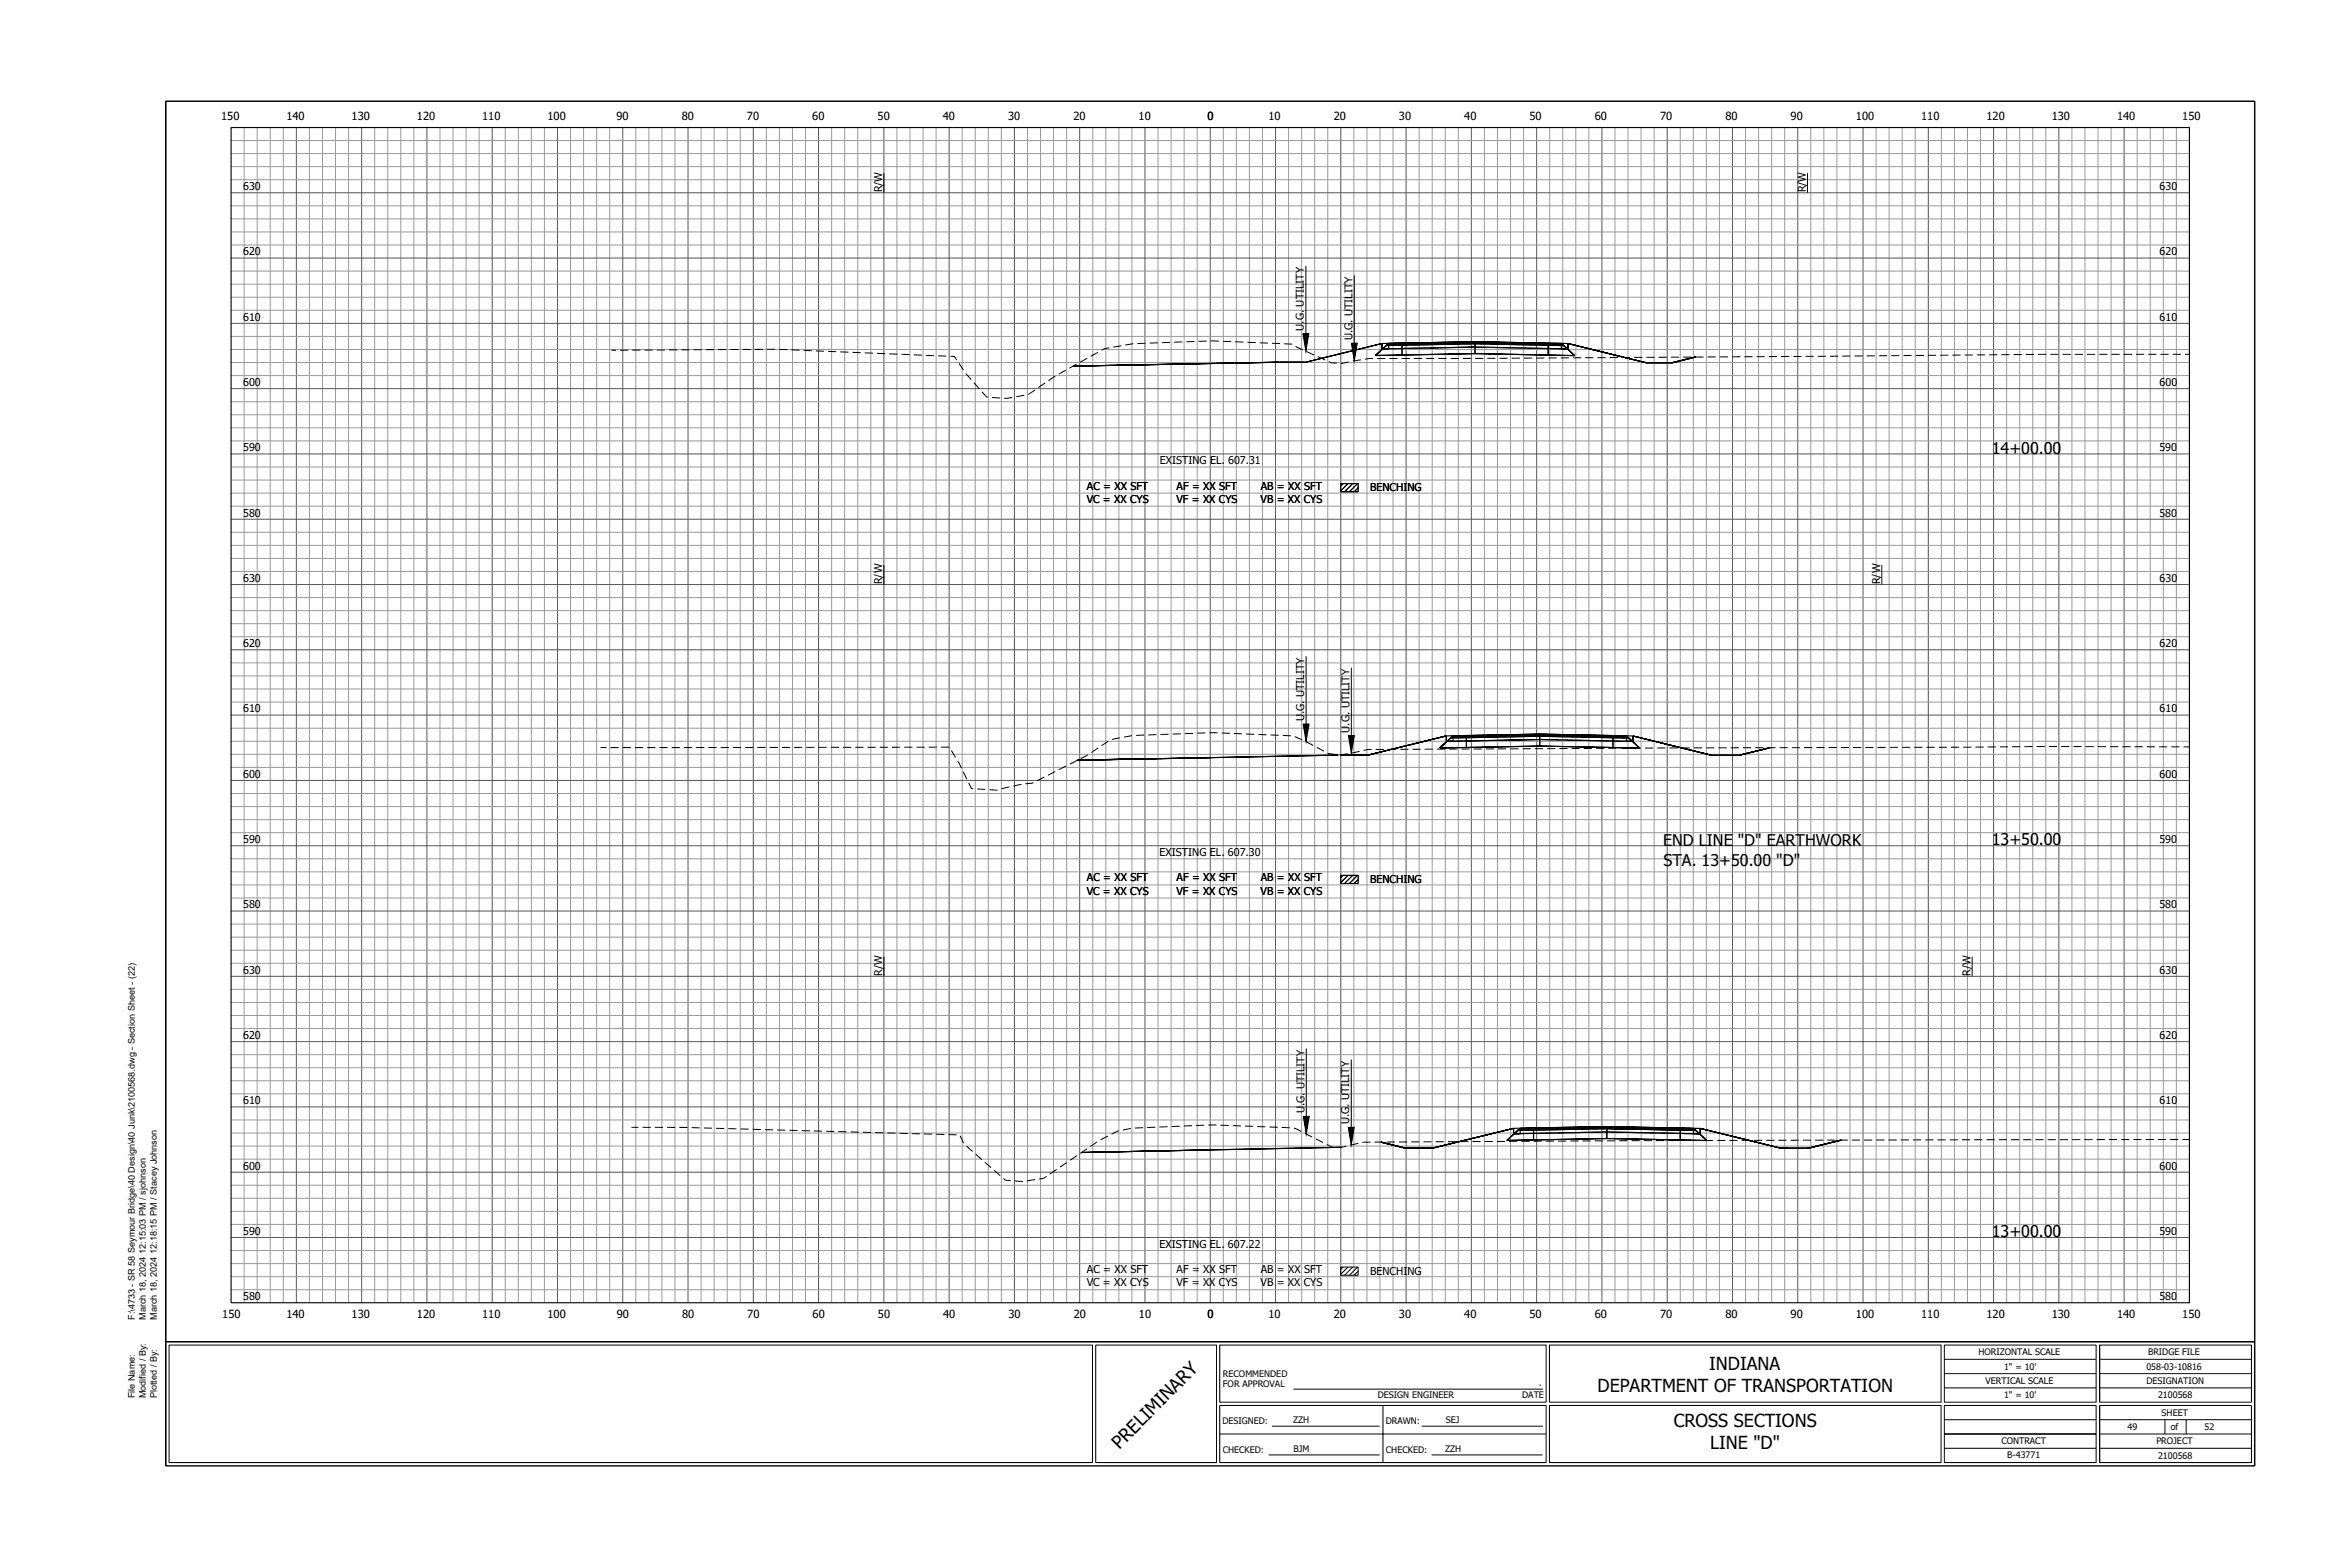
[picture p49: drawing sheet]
<svg xmlns="http://www.w3.org/2000/svg" width="914mm" height="610mm" viewBox="0 0 914 610" stroke-linecap="round" stroke-linejoin="round" font-family="sans-serif">
<defs><g id="words">
<text font-size="7.1" x="435.6" y="563.9" transform="rotate(-45 435.6 563.9)">PRELIMINARY</text>
<g font-size="7">
<text x="665.1" y="533">INDIANA</text>
<text x="621.6" y="541.6">DEPARTMENT OF TRANSPORTATION</text>
<text x="651.2" y="555.3">CROSS SECTIONS</text>
<text x="665.4" y="563.8">LINE &quot;D&quot;</text>
</g>
<g font-size="6.3">
<text x="775" y="176.5">14+00.00</text>
<text x="647.1" y="329">END LINE &quot;D&quot; EARTHWORK</text>
<text x="775" y="328.9">13+50.00</text>
<text x="647.3" y="336.8">STA. 13+50.00 &quot;D&quot;</text>
<text x="775" y="481.3">13+00.00</text>
</g>
<text font-size="5.9" x="598.8" y="539.2">.</text>
<g font-size="4.4">
<text x="86" y="46.8">150</text>
<text x="111.4" y="46.8">140</text>
<text x="136.8" y="46.8">130</text>
<text x="162.2" y="46.8">120</text>
<text x="187.6" y="46.8">110</text>
<text x="213" y="46.8">100</text>
<text x="239.9" y="46.8">90</text>
<text x="265.3" y="46.8">80</text>
<text x="290.7" y="46.8">70</text>
<text x="316.1" y="46.8">60</text>
<text x="341.5" y="46.8">50</text>
<text x="366.9" y="46.8">40</text>
<text x="392.3" y="46.8">30</text>
<text x="417.7" y="46.8">20</text>
<text x="443.1" y="46.8">10</text>
<text x="469.8" y="46.8">0</text>
<text x="493.5" y="46.8">10</text>
<text x="518.9" y="46.8">20</text>
<text x="544.3" y="46.8">30</text>
<text x="569.7" y="46.8">40</text>
<text x="595.1" y="46.8">50</text>
<text x="620.5" y="46.8">60</text>
<text x="645.9" y="46.8">70</text>
<text x="671.3" y="46.8">80</text>
<text x="696.7" y="46.8">90</text>
<text x="722.1" y="46.8">100</text>
<text x="747.5" y="46.8">110</text>
<text x="772.9" y="46.8">120</text>
<text x="798.3" y="46.8">130</text>
<text x="823.7" y="46.8">140</text>
<text x="849.1" y="46.8">150</text>
<text x="86.5" y="512.8">150</text>
<text x="111.4" y="512.8">140</text>
<text x="136.8" y="512.8">130</text>
<text x="162.2" y="512.8">120</text>
<text x="187.6" y="512.8">110</text>
<text x="213" y="512.8">100</text>
<text x="240" y="512.8">90</text>
<text x="265.4" y="512.8">80</text>
<text x="290.8" y="512.8">70</text>
<text x="316.2" y="512.8">60</text>
<text x="341.6" y="512.8">50</text>
<text x="367" y="512.8">40</text>
<text x="392.4" y="512.8">30</text>
<text x="417.8" y="512.8">20</text>
<text x="443.2" y="512.8">10</text>
<text x="469.8" y="512.8">0</text>
<text x="493.5" y="512.8">10</text>
<text x="518.9" y="512.8">20</text>
<text x="544.3" y="512.8">30</text>
<text x="569.7" y="512.8">40</text>
<text x="595.1" y="512.8">50</text>
<text x="620.5" y="512.8">60</text>
<text x="645.9" y="512.8">70</text>
<text x="671.3" y="512.8">80</text>
<text x="696.7" y="512.8">90</text>
<text x="722.1" y="512.8">100</text>
<text x="747.5" y="512.8">110</text>
<text x="772.9" y="512.8">120</text>
<text x="798.3" y="512.8">130</text>
<text x="823.7" y="512.8">140</text>
<text x="849.1" y="512.8">150</text>
</g>
<g font-size="4.2">
<text x="94.6" y="74">630</text>
<text x="343.3" y="74.9" transform="rotate(-90 343.3 74.9)">R/W</text>
<text x="702.6" y="74.9" transform="rotate(-90 702.6 74.9)">R/W</text>
<text x="840.3" y="74">630</text>
<text x="94.6" y="99.4">620</text>
<text x="840.3" y="99.4">620</text>
<text x="94.6" y="124.8">610</text>
<text x="840.3" y="124.8">610</text>
<text x="507.4" y="128.7" transform="rotate(-90 507.4 128.7)">U.G. UTILITY</text>
<text x="526.2" y="132.4" transform="rotate(-90 526.2 132.4)">U.G. UTILITY</text>
<text x="94.6" y="150.2">600</text>
<text x="840.3" y="150.2">600</text>
<text x="94.6" y="175.6">590</text>
<text x="840.2" y="175.6">590</text>
<text x="451.3" y="180.7">EXISTING EL. 607.31</text>
<text x="422.9" y="190.5">AC = XX SFT</text>
<text x="457.8" y="190.5">AF = XX SFT</text>
<text x="490.6" y="190.5">AB = XX SFT</text>
<text x="533.1" y="191.1">BENCHING</text>
<text x="422.8" y="195.6">VC = XX CYS</text>
<text x="457.8" y="195.6">VF = XX CYS</text>
<text x="490.5" y="195.6">VB = XX CYS</text>
<text x="94.6" y="201">580</text>
<text x="840.2" y="201">580</text>
<text x="94.6" y="226.4">630</text>
<text x="343.3" y="227.3" transform="rotate(-90 343.3 227.3)">R/W</text>
<text x="731.6" y="227.3" transform="rotate(-90 731.6 227.3)">R/W</text>
<text x="840.3" y="226.4">630</text>
<text x="94.6" y="251.8">620</text>
<text x="840.3" y="251.8">620</text>
<text x="94.6" y="277.2">610</text>
<text x="507.4" y="280.5" transform="rotate(-90 507.4 280.5)">U.G. UTILITY</text>
<text x="840.3" y="277.2">610</text>
<text x="525.1" y="285" transform="rotate(-90 525.1 285)">U.G. UTILITY</text>
<text x="94.6" y="302.6">600</text>
<text x="840.3" y="302.6">600</text>
<text x="94.6" y="328">590</text>
<text x="840.2" y="328">590</text>
<text x="451.2" y="333.1">EXISTING EL. 607.30</text>
<text x="422.9" y="342.9">AC = XX SFT</text>
<text x="457.8" y="342.9">AF = XX SFT</text>
<text x="490.6" y="342.9">AB = XX SFT</text>
<text x="533.1" y="343.5">BENCHING</text>
<text x="94.6" y="353.4">580</text>
<text x="422.8" y="348">VC = XX CYS</text>
<text x="457.8" y="348">VF = XX CYS</text>
<text x="490.5" y="348">VB = XX CYS</text>
<text x="840.2" y="353.4">580</text>
<text x="94.6" y="378.8">630</text>
<text x="343.3" y="379.7" transform="rotate(-90 343.3 379.7)">R/W</text>
<text x="766.7" y="379.7" transform="rotate(-90 766.7 379.7)">R/W</text>
<text x="840.3" y="378.8">630</text>
<text x="94.6" y="404.2">620</text>
<text x="840.3" y="404.2">620</text>
<text x="94.6" y="429.6">610</text>
<text x="840.3" y="429.6">610</text>
<text x="507.5" y="433.2" transform="rotate(-90 507.5 433.2)">U.G. UTILITY</text>
<text x="525" y="437.4" transform="rotate(-90 525 437.4)">U.G. UTILITY</text>
<text x="94.6" y="455">600</text>
<text x="840.3" y="455">600</text>
<text x="94.6" y="480.4">590</text>
<text x="451.2" y="485.5">EXISTING EL. 607.22</text>
<text x="840.2" y="480.4">590</text>
<text x="422.9" y="495.3">AC = XX SFT</text>
<text x="457.8" y="495.3">AF = XX SFT</text>
<text x="490.6" y="495.3">AB = XX SFT</text>
<text x="533.1" y="495.9">BENCHING</text>
<text x="422.8" y="500.4">VC = XX CYS</text>
<text x="457.8" y="500.4">VF = XX CYS</text>
<text x="490.5" y="500.4">VB = XX CYS</text>
<text x="94.6" y="505.8">580</text>
<text x="840.2" y="505.8">580</text>
</g>
<g font-size="3.5">
<text x="52.4" y="513.5" transform="rotate(-90 52.4 513.5)">F:\4733 - SR 58 Seymour Bridge\40 Design\40 Junk\2100568.dwg - Section Sheet - (22)</text>
<text x="56.7" y="513.5" transform="rotate(-90 56.7 513.5)">March 18, 2024 12:15:03 PM / sjohnson</text>
<text x="61" y="513.5" transform="rotate(-90 61 513.5)">March 18, 2024 12:18:15 PM / Stacey Johnson</text>
<text x="769.8" y="527.2">HORIZONTAL SCALE</text>
<text x="835.8" y="527.3">BRIDGE FILE</text>
<text x="779.8" y="532.8">1&quot; = 10'</text>
<text x="835.2" y="532.8">058-03-10816</text>
<text x="475.9" y="535.8">RECOMMENDED</text>
<text x="475.9" y="539.7">FOR APPROVAL</text>
<text x="772.6" y="538.3">VERTICAL SCALE</text>
<text x="835.2" y="538.4">DESIGNATION</text>
<text x="52.4" y="544" transform="rotate(-90 52.4 544)">File Name:</text>
<text x="56.7" y="544" transform="rotate(-90 56.7 544)">Modified / By:</text>
<text x="61" y="544" transform="rotate(-90 61 544)">Plotted / By:</text>
<text x="536.1" y="544">DESIGN ENGINEER</text>
<text x="592.3" y="544">DATE</text>
<text x="779.8" y="544">1&quot; = 10'</text>
<text x="839.7" y="544">2100568</text>
<text x="841.1" y="550.7">SHEET</text>
<text x="475.6" y="554">DESIGNED:</text>
<text x="503.2" y="553.6">ZZH</text>
<text x="539.2" y="554.1">DRAWN:</text>
<text x="562.6" y="553.6">SEJ</text>
<text x="827.8" y="556.3">49</text>
<text x="844.7" y="556.3">of</text>
<text x="857.8" y="556.2">52</text>
<text x="778.7" y="561.8">CONTRACT</text>
<text x="839" y="561.8">PROJECT</text>
<text x="475.8" y="565.2">CHECKED:</text>
<text x="503.3" y="564.7">BJM</text>
<text x="539.3" y="565.2">CHECKED:</text>
<text x="562.3" y="564.7">ZZH</text>
<text x="781" y="567.4">B-43771</text>
<text x="839.7" y="567.5">2100568</text>
</g>
</g></defs>
<!-- layer: C-ANNO -->
<g fill="none" stroke="#999" stroke-width=".39">
<path d="M89.9 59.8h762M89.9 54.7h762M95 49.6v457.2M100.1 49.6v457.2M105.2 49.6v457.2M110.2 49.6v457.2M120.4 49.6v457.2M125.5 49.6v457.2M130.6 49.6v457.2M135.6 49.6v457.2M145.8 49.6v457.2M150.9 49.6v457.2"/>
<path d="M156 49.6v457.2M161 49.6v457.2M171.2 49.6v457.2M176.3 49.6v457.2M181.4 49.6v457.2M186.4 49.6v457.2M196.6 49.6v457.2M201.7 49.6v457.2M206.8 49.6v457.2M211.8 49.6v457.2M222 49.6v457.2M227.1 49.6v457.2"/>
<path d="M232.2 49.6v457.2M237.2 49.6v457.2M247.4 49.6v457.2M252.5 49.6v457.2M257.6 49.6v457.2M262.6 49.6v457.2M272.8 49.6v457.2M277.9 49.6v457.2M283 49.6v457.2M288 49.6v457.2M298.2 49.6v457.2M303.3 49.6v457.2"/>
<path d="M308.4 49.6v457.2M313.4 49.6v457.2M323.6 49.6v457.2M328.7 49.6v457.2M333.8 49.6v457.2M338.8 49.6v457.2M349 49.6v457.2M354.1 49.6v457.2M359.2 49.6v457.2M364.2 49.6v457.2M374.4 49.6v457.2M379.5 49.6v457.2"/>
<path d="M384.6 49.6v457.2M389.6 49.6v457.2M399.8 49.6v457.2M404.9 49.6v457.2M410 49.6v457.2M415 49.6v457.2M425.2 49.6v457.2M430.3 49.6v457.2M435.4 49.6v457.2M440.4 49.6v457.2M450.6 49.6v457.2M455.7 49.6v457.2"/>
<path d="M460.8 49.6v457.2M465.8 49.6v457.2M476 49.6v457.2M481.1 49.6v457.2M486.2 49.6v457.2M491.2 49.6v457.2M501.4 49.6v457.2M506.5 49.6v457.2M511.6 49.6v457.2M516.6 49.6v457.2M526.8 49.6v457.2M531.9 49.6v457.2"/>
<path d="M537 49.6v457.2M542 49.6v457.2M552.2 49.6v457.2M557.3 49.6v457.2M562.4 49.6v457.2M567.4 49.6v457.2M577.6 49.6v457.2M582.7 49.6v457.2M587.8 49.6v457.2M592.8 49.6v457.2M603 49.6v457.2M608.1 49.6v457.2"/>
<path d="M613.2 49.6v457.2M618.2 49.6v457.2M628.4 49.6v457.2M633.5 49.6v457.2M638.6 49.6v457.2M643.6 49.6v457.2M653.8 49.6v457.2M658.9 49.6v457.2M664 49.6v457.2M669 49.6v457.2M679.2 49.6v457.2M684.3 49.6v457.2"/>
<path d="M689.4 49.6v457.2M694.4 49.6v457.2M704.6 49.6v457.2M709.7 49.6v457.2M714.8 49.6v457.2M719.8 49.6v457.2M730 49.6v457.2M735.1 49.6v457.2M740.2 49.6v457.2M745.2 49.6v457.2M755.4 49.6v457.2M760.5 49.6v457.2"/>
<path d="M765.6 49.6v457.2M770.6 49.6v457.2M780.8 49.6v457.2M785.9 49.6v457.2M791 49.6v457.2M796 49.6v457.2M806.2 49.6v457.2M811.3 49.6v457.2M816.4 49.6v457.2M821.4 49.6v457.2M831.6 49.6v457.2M836.7 49.6v457.2"/>
<path d="M841.8 49.6v457.2M846.8 49.6v457.2M89.9 69.9h762M89.9 64.8h762M89.9 95.3h762M89.9 90.2h762M89.9 85.2h762M89.9 80.1h762M89.9 115.6h762M89.9 110.6h762M89.9 105.5h762M89.9 136h762"/>
<path d="M89.9 130.9h762M89.9 120.7h762M89.9 156.3h762M89.9 146.1h762M89.9 141h762M89.9 171.5h762M89.9 166.4h762M89.9 161.4h762M89.9 196.9h762M89.9 191.8h762M89.9 186.8h762M89.9 181.7h762"/>
<path d="M89.9 217.2h762M89.9 212.2h762M89.9 207.1h762M89.9 237.6h762M89.9 232.5h762M89.9 222.3h762M89.9 257.9h762M89.9 247.7h762M89.9 242.6h762M89.9 273.1h762M89.9 268h762M89.9 263h762"/>
<path d="M89.9 298.5h762M89.9 293.5h762M89.9 288.4h762M89.9 283.3h762M89.9 318.9h762M89.9 313.8h762M89.9 308.7h762M89.9 339.2h762M89.9 334.1h762M89.9 323.9h762M89.9 359.5h762M89.9 349.3h762"/>
<path d="M89.9 344.3h762M89.9 374.7h762M89.9 369.7h762M89.9 364.6h762M89.9 395.1h762M89.9 390h762M89.9 384.9h762M89.9 415.4h762M89.9 410.3h762M89.9 400.1h762M89.9 435.7h762M89.9 425.5h762"/>
<path d="M89.9 420.5h762M89.9 450.9h762M89.9 445.9h762M89.9 440.8h762M89.9 476.3h762M89.9 471.3h762M89.9 466.2h762M89.9 461.1h762M89.9 496.7h762M89.9 491.6h762M89.9 486.5h762M89.9 501.7h762"/>
</g>
<g fill="none" stroke="#555" stroke-width=".39">
<path d="M115.3 49.6v457.2M140.7 49.6v457.2M166.1 49.6v457.2M191.5 49.6v457.2M216.9 49.6v457.2M242.3 49.6v457.2M267.7 49.6v457.2M293.1 49.6v457.2M318.5 49.6v457.2M343.9 49.6v457.2M369.3 49.6v457.2M394.7 49.6v457.2"/>
<path d="M420.1 49.6v457.2M445.5 49.6v457.2M470.9 49.6v457.2M496.3 49.6v457.2M521.7 49.6v457.2M547.1 49.6v457.2M572.5 49.6v457.2M597.9 49.6v457.2M623.3 49.6v457.2M648.7 49.6v457.2M674.1 49.6v457.2M699.5 49.6v457.2"/>
<path d="M724.9 49.6v457.2M750.3 49.6v457.2M775.7 49.6v457.2M801.1 49.6v457.2M826.5 49.6v457.2M89.9 75h762M89.9 100.4h762M89.9 125.8h762M89.9 151.2h762M89.9 176.6h762M89.9 202h762M89.9 227.4h762"/>
<path d="M89.9 252.8h762M89.9 278.2h762M89.9 303.6h762M89.9 329h762M89.9 354.4h762M89.9 379.8h762M89.9 405.2h762M89.9 430.6h762M89.9 456h762M89.9 481.4h762"/>
</g>
<!-- layer: C-ROAD-SCTN -->
<g fill="none" stroke="#000" stroke-width=".44">
<path d="M535.2 138.3l5.1-4.7-5.1 4.7 2.8-2.6 7.5-.1v2.5l-10.3 .2 10.3-.2v-2.5l28.4-.6v-1.2l-28.4 .5v1.3l28.4-.6v2.6l-17.4 .3 17.4-.3v-2.6l28.5 .6v2.5l-28.5-.5 28.5 .5v-2.5l7.5 .1 2.8 2.6-10.3-.2 10.3 .2M537.8 133.6l-29.7 7.3 29.7-7.3M537.8 133.6h2.5v2.1h-2.5h2.5M537.8 135.7v-2.1v2.1M538 135.7l1.4-1.3 6.1-.1v1.3zM539.4 134.4l.6-.5 5.5-.1v.5zM556.5 133.3l17.4-.4-17.4 .4M556.5 137.9l-11 .2 11-.2M573.9 133.2v.6l-28.4 .5v-.5l28.4-.6v-.3l28.5 .6-28.5-.6v.3l28.5 .6v-.3l5.1 .1-5.1-.1v.3l5.5 .1-.4-.3M573.9 133.2l28.5 .6v.5l-28.5-.5zM573.9 133.8l28.5 .5v1.3l-28.5-.6zM573.9 133.2l-28.4 .6v-.3l11-.2-11 .2v.3l-5.5 .1 .3-.3 5.2-.1-5.2 .1"/>
<path d="M602.4 133.8l5.5 .1 .6 .6-6.1-.2zM602.4 134.3l6.1 .2 1.4 1.2-7.5-.1zM607.5 133.6l5.2 4.7-5.2-4.7h2.6v2.2v-2.2l14.9 3.7-14.9-3.7 30.3 7.5-15.4-3.8 15.4 3.8h10.4h-10.4h10.4l8.9-2.2-8.9 2.2M607.5 133.6v2.1M610.1 135.8l-2.6-.1 2.6 .1M497.7 140.9l-80.1 1.5M508.1 140.9h-10.4h10.4M443.9 295.2l-24.5 .5M470.9 294.7l-51.7 1.1M520.7 293.8l-49.8 .9 49.8-.9M562.8 288.4v-2.1v2.1M563.1 288.4l1.4-1.3 6.1-.1v1.2z"/>
<path d="M564.5 287.1l.6-.5 5.5-.2v.6zM565.4 288.4h-2.6h2.6v-2.2l-2.6 .1-30.6 7.5 30.6-7.5-30.6 7.5-10.8-.2 .5 .2M570.9 286.1l28.2-.5-28.2 .5M570.9 290.8h-.3h.3M599.1 285.9v.5l-28.5 .6v-.6h.3l28.2-.5v-.3l28.5 .6-28.5-.6v.3l28.5 .6v-.3l5.2 .1-5.2-.1v.3l5.6 .1-.4-.3M599.1 285.9l28.5 .6v.5l-28.5-.6zM599.1 286.4l28.5 .6v1.3l-28.5-.6zM599.1 285.9l-28.5 .5v-.3h.3h-.3v.3l-5.5 .2 .3-.4 5.2-.1-5.2 .1M627.6 286.5l5.6 .1 .6 .5-6.2-.1zM627.6 287l6.2 .1 1.4 1.3-7.6-.1zM632.8 286.3l1.1 1-1.1-1M632.8 288.4v-2.1h2.6v2.1v-2.1l30.8 7.6-30.8-7.6 30.8 7.6h10.3h-10.3h10.3l12.3-3-12.3 3"/>
<path d="M633.9 288.4l-6.3-.1v2.5l-28.5-.6 28.5 .6v-2.5l-28.5-.6v2.5l-28.2 .6 28.2-.6v-2.5l-28.5 .5v-1.2l28.5-.6v1.3l-28.5 .5v2.6l-10.4 .2 10.4-.2v-2.6l-7.5 .2-2.9 2.6 5.2-4.8-5.2 4.8M633.9 288.4h1.3l2.8 2.6-4.1-.1 4.1 .1M633.9 290.9l-6.3-.1 6.3 .1M633.9 287.3l4.1 3.7-4.1-3.7M633.9 288.4h-1.1h1.1M635.4 288.4h-1.5h1.5M590.6 439.8l.6-.6 5.5-.1v.6zM591.5 438.9l5.2-.1-5.2 .1-.3 .3 5.5-.1v-.3l28.5-.5-28.5 .5v.3l28.5-.5v-.3l21.7 .4-21.7-.4v.3l28.6 .5v-.3l5.2 .1-5.2-.1v.3l5.5 .2-.3-.4M596.7 439.1l28.5-.5v.5l-28.5 .6zM596.7 439.7l28.5-.6v1.3l-28.5 .5zM625.2 438.6v.5l28.6 .6v1.2l-28.6-.5v-1.3l28.6 .6v-.6zM646.9 438.7l6.9 .1-6.9-.1"/>
<path d="M653.8 439.1l5.5 .2 .6 .5-6.1-.1zM653.8 439.7l6.1 .1 1.4 1.3-7.5-.2zM659 438.9l5.1 4.8-5.1-4.8 2.5 .1v2.1v-2.1l31.5 7.7-31.5-7.7 31.5 7.7h10.4h-10.4h10.4l6.5-1.6-6.5 1.6M659 438.9v2.1M470.9 447.3l-50.1 1.1M522 446.3l-51.1 1 51.1-1M588.9 441.1v-2.1v2.1M589.2 441l1.4-1.2 6.1-.1v1.2zM591.5 441l-2.6 .1 2.6-.1v-2.1l-2.6 .1-31.6 7.7 26.5-6.5-26.5 6.5h-10.3h10.3h-10.3l-9.7-2.4 9.7 2.4M646.9 443.3l-21.7-.4 21.7 .4M653.8 443.5v-2.6l-28.6-.5v2.5l-28.5 .6 28.5-.6v-2.5l-28.5 .5v2.6l-10.4 .2 10.4-.2v-2.6l-7.5 .1-2.9 2.7 5.2-4.8-5.2 4.8M653.8 443.5l-6.9-.2 6.9 .2"/>
<path d="M653.8 443.5v-2.6l7.5 .2 2.8 2.6-10.3-.2 10.3 .2M661.5 441.1l-2.5-.1 2.5 .1M709.9 445.1l6.6-1.6z"/>
</g>
<g fill="none" stroke="#000" stroke-width=".39">
<path d="M239.7 136.2l-1.8 .1M244.5 136.2h-3.2M249.2 136.2h-3.2M254 136.2h-3.2M258.7 136.1l-3.1 .1M263.5 136.1h-3.2M268.3 136.1h-3.2M273 136l-3.1 .1M277.8 136h-3.2M282.6 136h-3.2M287.3 136h-3.2M292.1 135.9l-3.2 .1"/>
<path d="M296.8 135.9h-3.1M301.6 135.9h-3.2M303.2 135.9l3.1 .1M307.9 136.1l3.2 .1M312.7 136.3l3.2 .1M317.5 136.5l3.1 .1M322.2 136.7l3.2 .1M327 136.9l3.1 .1M331.7 137.1l3.2 .1M336.5 137.3l3.2 .1M341.2 137.5l3.2 .1M346 137.6l3.2 .2"/>
<path d="M350.8 137.8l3.1 .2M355.5 138l3.2 .2M360.3 138.2l3.2 .2M365 138.4l3.2 .2M369.8 138.6l1.5 .1 1 1.3M423.1 139.4l-2.8 1.5M427.2 137.1l-2.7 1.5M431.6 135.3l-1.8 .3-1.2 .7M436.3 134.5l-3.1 .5M441 133.7l-3.1 .5M445.7 133.5l-3.1 .2M450.5 133.4l-3.2 .1"/>
<path d="M455.3 133.2l-3.2 .1M460 133l-3.1 .1M464.8 132.8l-3.2 .2M469.5 132.7l-3.1 .1M471.1 132.6l3.2 .1M475.9 132.8l3.2 .1M480.7 133l3.1 .1M485.4 133.2l3.2 .1M490.2 133.4l3.2 .1M494.9 133.5l3.2 .2M499.7 133.8l3.2 .1M504.1 134.7l2.9 1.4"/>
<path d="M508.4 136.8l2.9 1.3M512.7 138.7l2.9 1.3M529.5 140l-3.1 .5M534.3 139.5l-3.2 .2M535.9 139.5h3.1M540.6 139.5h3.2M545.4 139.5h3.2M550.1 139.4h3.2M554.9 139.4h3.2M559.7 139.4h3.1M564.4 139.4h3.2M569.2 139.4h3.2"/>
<path d="M574 139.4h3.1M581.9 139.4h-3.2M586.7 139.4h-3.2M591.4 139.3l-3.2 .1M596.2 139.3h-3.2M600.9 139.3h-3.1M605.7 139.2l-3.2 .1M610.5 139.2h-3.2M615.2 139.2h-3.1M620 139.1l-3.2 .1M624.8 139.1h-3.2M629.5 139.1h-3.2"/>
<path d="M634.3 139.1h-3.2M639 139h-3.1M643.8 139h-3.2M645.4 139h3.2M653.3 138.9l-3.1 .1M658.1 138.9h-3.2M659.7 138.9h3.2M667.6 138.9h-3.2M672.4 138.8l-3.2 .1M677.1 138.8h-3.1M681.9 138.8h-3.2M686.7 138.7l-3.2 .1"/>
<path d="M691.4 138.7h-3.1M696.2 138.7h-3.2M701 138.7h-3.2M705.7 138.6h-3.2M710.5 138.6h-3.2M715.2 138.6h-3.1M720 138.5h-3.2M724.8 138.5h-3.2M729.5 138.4l-3.1 .1M734.3 138.4h-3.2M739.1 138.3l-3.2 .1M743.8 138.3h-3.2"/>
<path d="M748.6 138.3h-3.2M753.3 138.2h-3.1M758.1 138.2h-3.2M762.9 138.1l-3.2 .1M767.6 138.1h-3.1M772.4 138l-3.2 .1M777.2 138h-3.2M781.9 138h-3.2M786.7 137.9h-3.2M791.4 137.9h-3.1M793 137.9h3.2M797.8 137.9h3.2"/>
<path d="M802.6 137.9h3.1M807.3 137.9h3.2M812.1 137.9h3.2M816.8 137.8h3.2M821.6 137.8h3.2M826.4 137.8h3.1M831.1 137.8h3.2M835.9 137.8h3.2M840.7 137.8h3.1M845.4 137.8h3.2M850.2 137.8l1.7 .1M373.1 141.4l1.8 2.6"/>
<path d="M375.8 145.3l2.1 2.4M378.9 148.9l2.2 2.3M382.1 152.4l1.8 2 .5 .1M386 154.6l3.1 .3M393.9 154.6l-3.2 .3M398.5 153.8l-3.1 .5M402.7 151.7l-2.6 1.8M406.7 149l-2.7 1.8M410.6 146.3l-2.6 1.8M414.7 144l-2.7 1.5M418.9 141.7l-2.8 1.5M517.1 140.7l1.1 .5 1.9 .1"/>
<path d="M524.8 140.8l-3.1 .6M233.7 290.8h2.3M237.6 290.8h3.1M242.3 290.8h3.2M247.1 290.8h3.2M251.8 290.8h3.2M256.6 290.8h3.2M261.4 290.8h3.1M266.1 290.8h3.2M270.9 290.8h3.2M275.7 290.8h3.1M283.6 290.8h-3.2"/>
<path d="M285.2 290.8h3.2M289.9 290.8h3.2M297.9 290.8h-3.2M299.5 290.8h3.1M304.2 290.8h3.2M312.2 290.7l-3.2 .1M313.8 290.7h3.1M318.5 290.7h3.2M323.3 290.7h3.2M328 290.7h3.2M332.8 290.7h3.2M337.6 290.7h3.1"/>
<path d="M342.3 290.7h3.2M350.3 290.7h-3.2M351.9 290.7h3.1M356.6 290.7h3.2M364.6 290.7h-3.2M366.1 290.7h3.2M370.2 292l1.6 2.7M372.6 296l1.5 2.8M414.8 298l-2.8 1.4M419.1 295.8l-2.8 1.5M423.3 293.6l-2.8 1.5M427.3 291l-2.7 1.8"/>
<path d="M431.2 288.3l-2.6 1.8M435.8 287l-3.2 .7M440.4 286.2l-3.1 .5M445.2 286l-3.2 .1M450 285.8l-3.2 .1M454.7 285.6l-3.2 .2M459.5 285.5l-3.2 .1M464.2 285.3l-3.1 .1M469 285.1l-3.2 .1M470.6 285.1h3.2M475.3 285.2l3.2 .1M480.1 285.3l3.2 .2"/>
<path d="M484.9 285.5l3.1 .2M489.6 285.7l3.2 .2M494.4 285.9l3.1 .1M499.1 286.1l3.2 .1M503.8 286.6l2.9 1.2M508.1 288.5l2.9 1.5M512.4 290.7l2.8 1.5M516.6 293l3.1 .6M524.4 293.2l-3.2 .5M529 292.3l-3.1 .7M533.7 291.6l-3.1 .4M535.3 291.5h3.2"/>
<path d="M540.1 291.5h3.1M548 291.5h-3.2M552.8 291.5h-3.2M557.5 291.4l-3.1 .1M562.3 291.4h-3.2M567.1 291.4h-3.2M571.8 291.4h-3.2M576.6 291.4h-3.2M581.3 291.3l-3.1 .1M586.1 291.3h-3.2M587.7 291.3h3.2M592.5 291.3h3.1"/>
<path d="M597.2 291.3h3.2M602 291.2h3.2M609.9 291.2h-3.2M614.7 291.2h-3.2M619.4 291.1l-3.1 .1M624.2 291.1h-3.2M629 291.1h-3.2M633.7 291.1h-3.1M638.5 291h-3.2M643.3 291h-3.2M644.8 291h3.2M652.8 291h-3.2"/>
<path d="M654.4 291h3.1M659.1 290.9h3.2M667.1 290.9h-3.2M668.7 290.9h3.1M676.6 290.9h-3.2M678.2 290.9h3.2M686.1 290.9h-3.2M687.7 290.9h3.2M692.5 290.9h3.1M697.2 290.9h3.2M702 290.8h3.2M709.9 290.8h-3.1"/>
<path d="M711.5 290.8h3.2M719.5 290.8h-3.2M721 290.8h3.2M729 290.8h-3.2M730.6 290.8h3.1M735.3 290.7h3.2M743.3 290.7h-3.2M744.9 290.7h3.1M752.8 290.7h-3.2M754.4 290.7h3.2M762.3 290.7h-3.2M767.1 290.7h-3.2"/>
<path d="M771.8 290.6h-3.1M776.6 290.6h-3.2M781.4 290.5l-3.2 .1M786.1 290.5h-3.1M790.9 290.4l-3.2 .1M795.7 290.4h-3.2M797.2 290.4h3.2M802 290.4h3.2M806.8 290.4h3.1M811.5 290.4h3.2M816.3 290.4l3.2 .1M821.1 290.5h3.1"/>
<path d="M825.8 290.5h3.2M830.6 290.5h3.2M835.3 290.5h3.2M840.1 290.5h3.2M844.9 290.5h3.1M849.6 290.5l2.3 .1M374.8 300.3l1.4 2.8M376.9 304.5l1.1 2.3 .7 .1M380.3 306.9l3.1 .2M385 307.2l3.2 .1M392.8 306.1l-3.1 .8M397.4 305.1l-3.1 .7"/>
<path d="M402.1 304.4l-3.1 .5M406.3 302.3l-2.8 1.4M410.6 300.1l-2.8 1.5M245.7 438.6h2.8M250 438.6h3.2M254.8 438.6h3.2M259.6 438.6h3.1M264.3 438.6h3.2M269.1 438.7l3.2 .1M273.9 438.8l3.1 .1M278.6 438.9l3.2 .1M283.4 439.1h3.2"/>
<path d="M288.1 439.2l3.2 .1M292.9 439.3l3.2 .1M297.6 439.5h3.2M302.4 439.6l3.2 .1M307.2 439.7l3.1 .1M311.9 439.8l3.2 .1M316.7 440l3.2 .1M435.4 439.9l-2.9 1.3M440 439l-3.1 .6M444.8 438.7l-3.2 .1M449.5 438.5l-3.1 .1M454.3 438.3l-3.2 .1"/>
<path d="M459.1 438.1l-3.2 .2M463.8 437.9l-3.1 .1M468.6 437.7l-3.2 .2M473.3 437.7h-3.1M474.9 437.7l3.2 .1M479.7 437.9l3.2 .1M484.4 438.1l3.2 .1M489.2 438.3l3.2 .1M494 438.4l3.1 .2M498.7 438.6l3.2 .1M503.5 438.8l2.8 1.4M321.5 440.1l3.1 .1"/>
<path d="M326.2 440.2l3.2 .1M331 440.4h3.2M335.7 440.5l3.2 .1M340.5 440.6l3.2 .1M345.3 440.7l3.1 .1M350 440.9l3.2 .1M354.8 441l3.1 .1M359.5 441.1l3.2 .1M364.3 441.3h3.2M369.1 441.4l3.1 .1M373.6 441.9l1.4 2.8M376.1 445.9l2.3 2.1"/>
<path d="M379.6 449l2.4 2.1M383.2 452.1l2.4 2.1M386.8 455.3l2.4 2.1M390.4 458.4l.8 .7 2.1 .2M394.9 459.4l3.1 .2M402.7 458.9l-3.1 .5M407.2 457.6l-1.2 .8-1.7 .3M411.1 454.9l-2.6 1.8M415.1 452.3l-2.6 1.7M419 449.6l-2.6 1.8M423 446.9l-2.7 1.8M426.9 444.2l-2.6 1.8"/>
<path d="M431.1 442l-2.9 1.4M507.7 440.9l2.9 1.4M512 443l2.8 1.5M516.3 445.2l2 1 .9 .1M523.9 445.9l-1.4 .4h-1.7M528.5 444.8l-3.1 .7M533.2 444.3l-3.1 .2M538 444.3h-3.2M542.8 444.3h-3.2M547.5 444.2l-3.2 .1M549.1 444.2h3.2M557 444.2h-3.1"/>
<path d="M561.8 444.2h-3.2M566.6 444.1l-3.2 .1M568.2 444.1h3.1M576.1 444.1h-3.2M580.9 444.1h-3.2M585.6 444l-3.2 .1M587.2 444h3.2M595.1 444h-3.1M599.9 443.9l-3.2 .1M604.7 443.9h-3.2M606.3 443.9h3.1M614.2 443.9h-3.2"/>
<path d="M619 443.8l-3.2 .1M623.7 443.8h-3.2M625.3 443.8h3.2M630.1 443.8h3.1M634.8 443.8h3.2M639.6 443.7h3.2M644.4 443.7h3.1M652.3 443.7h-3.2M653.9 443.7h3.2M661.8 443.7h-3.2M663.4 443.7h3.2M668.2 443.7h3.1"/>
<path d="M676.1 443.6l-3.2 .1M677.7 443.6h3.2M685.6 443.6h-3.1M687.2 443.6h3.2M692 443.6h3.2M699.9 443.6h-3.2M701.5 443.6h3.2M709.4 443.5l-3.1 .1M711 443.5h3.2M715.8 443.5h3.2M723.7 443.5h-3.1M725.3 443.5h3.2"/>
<path d="M733.3 443.5h-3.2M734.8 443.5h3.2M739.6 443.5h3.2M747.5 443.4l-3.1 .1M749.1 443.4h3.2M757.1 443.4h-3.2M761.8 443.4h-3.1M763.4 443.4h3.2M771.4 443.4h-3.2M772.9 443.4h3.2M777.7 443.4h3.2M782.5 443.4h3.1"/>
<path d="M787.2 443.4h3.2M795.2 443.4h-3.2M796.8 443.4h3.1M801.5 443.4h3.2M806.3 443.3h3.2M811 443.3h3.2M819 443.3h-3.2M820.6 443.3h3.1M825.3 443.3h3.2M833.3 443.3h-3.2M834.9 443.3h3.1M839.6 443.3h3.2"/>
<path d="M844.4 443.3h3.2M849.1 443.3h2.8"/>
</g>
<!-- layer: BENCHING -->
<g fill="none" stroke="#000" stroke-width=".39">
<path d="M521.7 188.1h6.8v3.2h-6.8zM522.6 188.1l-.9 1M524.5 188.1l-2.8 2.9M526.4 188.1l-3.2 3.2M528.2 188.1l-3.2 3.2M528.5 189.8l-1.6 1.5M521.7 340.5h6.8v3.2h-6.8zM522.6 340.5l-.9 1M524.5 340.5l-2.8 2.9M526.4 340.5l-3.2 3.2M528.2 340.5l-3.2 3.2M528.5 342.2l-1.6 1.5"/>
<path d="M521.7 492.9h6.8v3.2h-6.8zM522.6 492.9l-.9 1M524.5 492.9l-2.8 2.9M526.4 492.9l-3.2 3.2M528.2 492.9l-3.2 3.2M528.5 494.6l-1.6 1.5"/>
</g>
<!-- layer: C-TOPO-FEAT -->
<path d="M343.9 67.4v7.6M703.3 67.4v7.6M508.1 103.4v33.3M527 107.1v33.3M343.9 219.8v7.6M732.2 219.8v7.6M508.2 255.3v33.2M525.8 259.8v33.2M343.9 372.2v7.6M767.4 372.2v7.6M508.3 407.9v33.3M525.8 412.2v33.2" fill="none" stroke="#000" stroke-width=".39"/>
<path d="M507 129.8h2.3l-1.2 6.9zM525.8 133.5h2.3l-1.1 6.9zM507.1 281.7h2.3l-1.2 6.8zM524.7 286.1h2.3l-1.2 6.9zM507.1 434.3h2.3l-1.1 6.9zM524.6 438.6h2.3l-1.1 6.8z" fill="#000" stroke="#000" stroke-width=".39"/>
<!-- layer: 0 -->
<path d="M89.9 49.6h762v457.2h-762z" fill="none" stroke="#000" stroke-width=".44"/>
<!-- layer: XR-TITLE|SH-BORD-BLKS -->
<g fill="none" stroke="#000" stroke-width=".39">
<path d="M65.8 523.3h359.3v45.7h-359.3zM426.4 523.3h47v45.7h-47zM474.6 523.3h127v22.2h-127zM602.9 523.3h152.4v22.2h-152.4zM756.6 523.3h59v22.2h-59zM756.6 539.9h59M756.6 534.4h59M756.6 528.8h59M817 523.3h59v22.2h-59zM817 523.3v22.2M817 539.9h59M817 534.4h59"/>
<path d="M817 528.8h59M474.6 546.8h127v22.2h-127zM474.6 557.9h127M494.9 554.8h42M503.3 540.4h97.1M538.1 546.8v22.2M553.2 554.8h47.2M602.9 546.8h152.4v22.2h-152.4zM756.6 557.9h59v11.1h-59zM756.6 546.8h59v11.1h-59zM756.6 552.3h59M817 546.8h59v22.2h-59z"/>
<path d="M817 557.9h59M817 552.3h59M817 546.8v22.2M842.4 552.3v5.6M850.6 552.3v5.6M493.7 566h43.2M557.1 566h43.1M756.6 563.4h59M817 563.4h59"/>
</g>
<!-- layer: XR-TITLE|SH-BORD-FRAM -->
<path d="M64.5 39.4h812.8v530.9h-812.8zM64.5 522h812.8" fill="none" stroke="#000" stroke-width=".57"/>
<use href="#words"/>
</svg>
